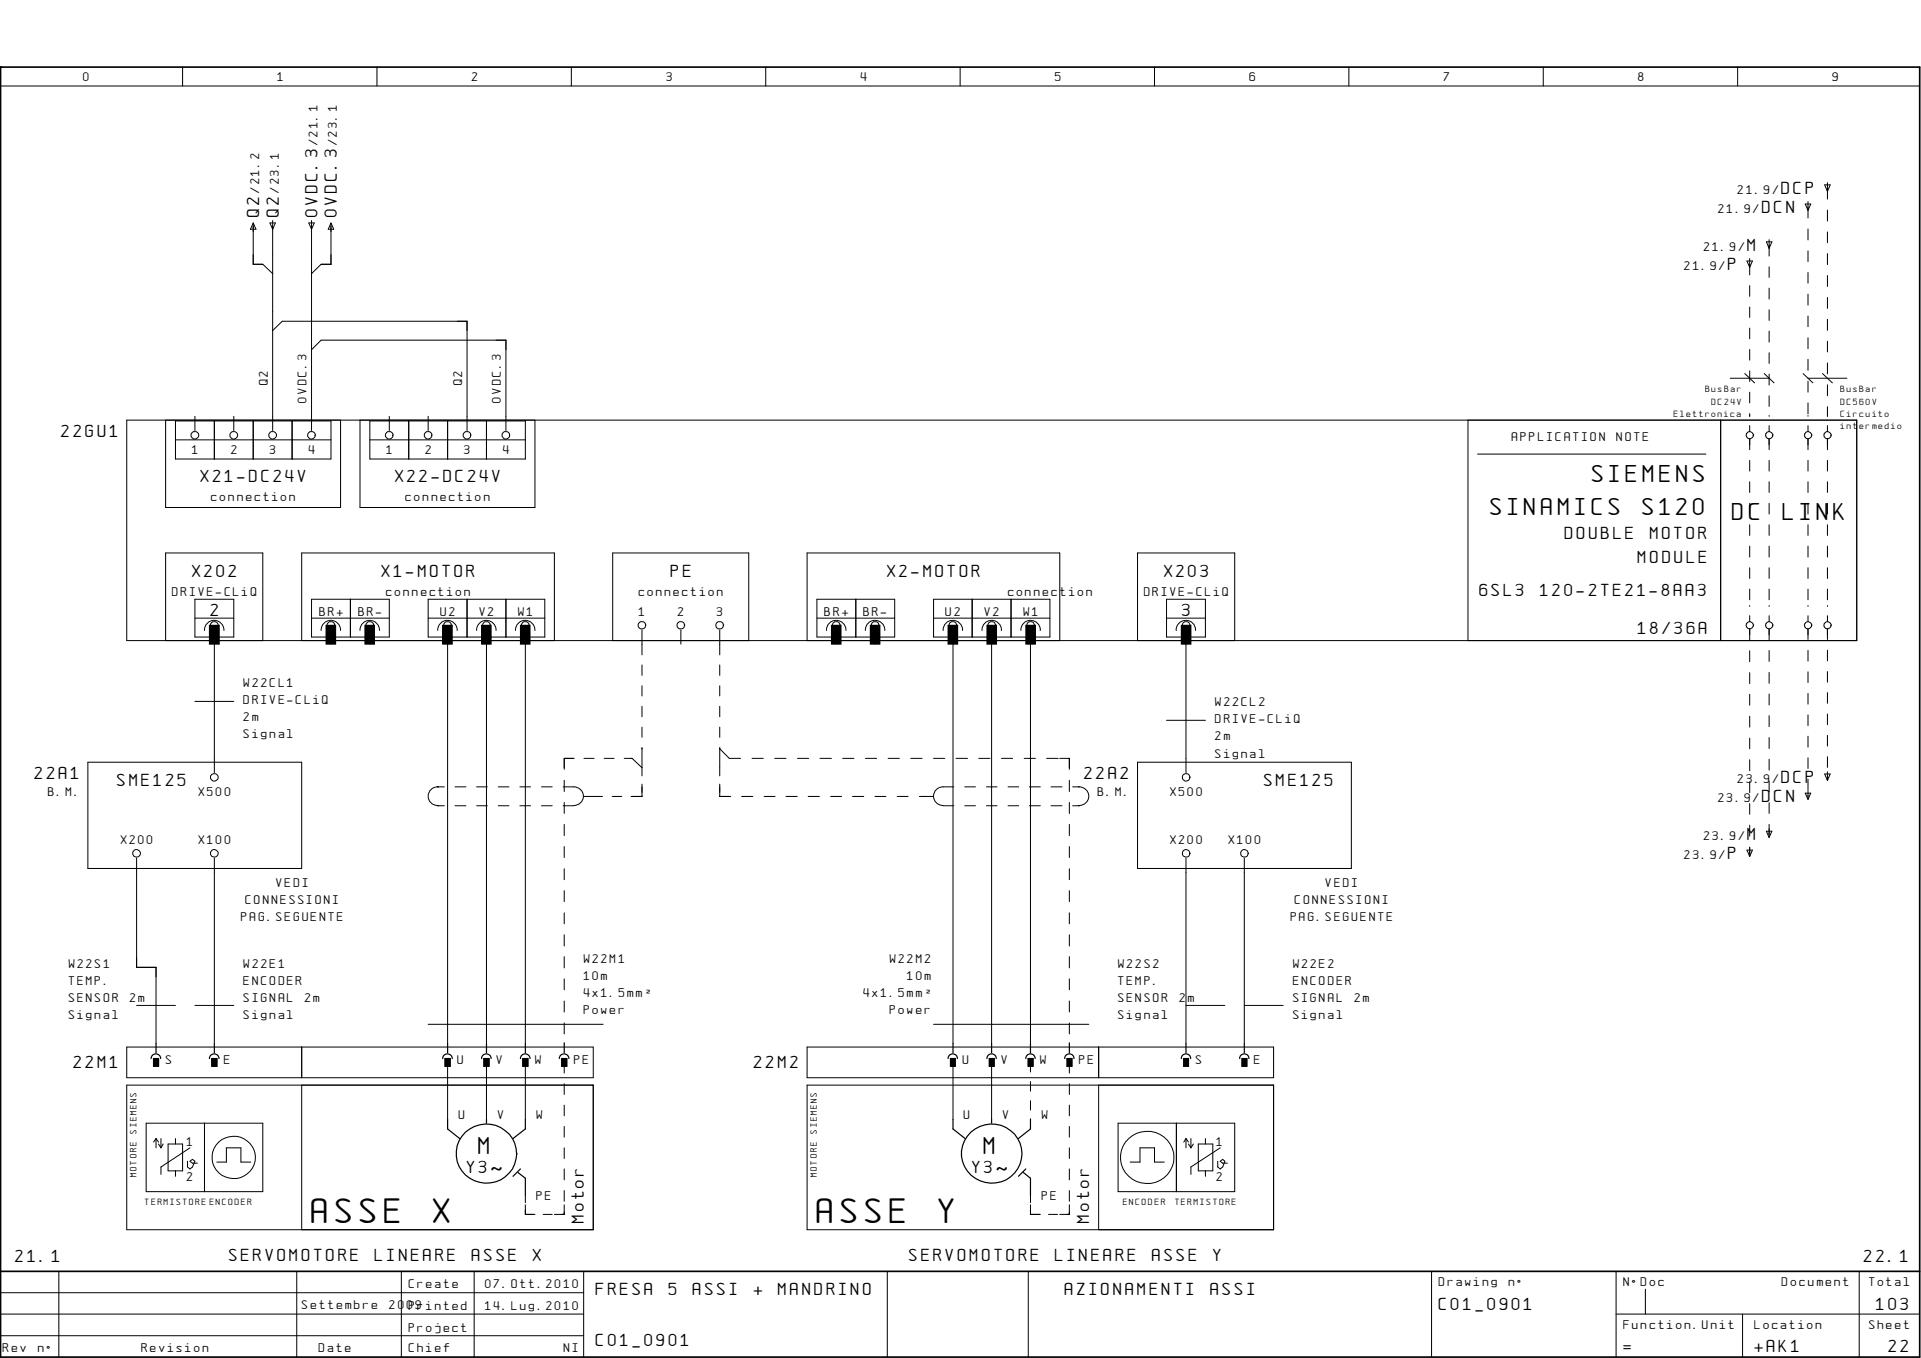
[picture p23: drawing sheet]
<svg xmlns="http://www.w3.org/2000/svg" width="297mm" height="210mm" viewBox="0 0 297 210" stroke-linecap="round" stroke-linejoin="round" font-family="sans-serif">
<defs><g id="words">
<g font-size="4.4">
<text x="48.2" y="189.1">ASSE</text>
<text x="67" y="189.1">X</text>
<text x="126.3" y="189.1">ASSE</text>
<text x="145.1" y="189.1">Y</text>
</g>
<g font-size="3">
<text x="246.2" y="74.5">SIEMENS</text>
<text x="230.5" y="79.6">SINAMICS</text>
<text x="254" y="79.6">S120</text>
<text x="267.8" y="80.3">DC</text>
<text x="275.7" y="80.3">LINK</text>
<text x="74" y="178.4">M</text>
<text x="152.1" y="178.4">M</text>
<text x="76" y="183">~</text>
<text x="154.1" y="183">~</text>
</g>
<g font-size="2.2">
<text x="40.1" y="33.5" transform="rotate(-90 40.1 33.5)">Q2</text>
<text x="43.1" y="33.5" transform="rotate(-90 43.1 33.5)">Q2</text>
<text x="49.1" y="33.5" transform="rotate(-90 49.1 33.5)">0VDC.3</text>
<text x="52.1" y="33.5" transform="rotate(-90 52.1 33.5)">0VDC.3</text>
<text x="272.5" y="33">DCN</text>
<text x="275.5" y="30">DCP</text>
<text x="267.2" y="41.8">P</text>
<text x="270.2" y="38.8">M</text>
<text x="9.5" y="67.5">22GU1</text>
<text x="31" y="74.5">X21-DC24V</text>
<text x="61.1" y="74.5">X22-DC24V</text>
<text x="242" y="83.3">DOUBLE</text>
<text x="255.1" y="83.3">MOTOR</text>
<text x="29.7" y="89.2">X202</text>
<text x="59" y="89.2">X1-MOTOR</text>
<text x="103.7" y="89.2">PE</text>
<text x="137.2" y="89.2">X2-MOTOR</text>
<text x="180" y="89.2">X203</text>
<text x="253.3" y="87">MODULE</text>
<text x="32.6" y="95.2">2</text>
<text x="182.8" y="95.2">3</text>
<text x="228.8" y="92.1">6SL3</text>
<text x="238.2" y="92.1">120-2TE21-8AA3</text>
<text x="253.3" y="98">18/36A</text>
<text x="5.3" y="120.4">22A1</text>
<text x="18.1" y="121.5">SME125</text>
<text x="167.6" y="120.4">22A2</text>
<text x="195.4" y="121.5">SME125</text>
<text x="272.5" y="124">DCN</text>
<text x="275.5" y="121.1">DCP</text>
<text x="270.2" y="129.9">M</text>
<text x="267.2" y="132.8">P</text>
<text x="11.3" y="165.1">22M1</text>
<text x="116.5" y="165.1">22M2</text>
<text x="72.2" y="181.3">Y3</text>
<text x="150.3" y="181.3">Y3</text>
<text x="90.3" y="189.1" transform="rotate(-90 90.3 189.1)">Motor</text>
<text x="168.4" y="189.1" transform="rotate(-90 168.4 189.1)">Motor</text>
<text x="2.4" y="195.1">21.1</text>
<text x="35.4" y="194.9">SERVOMOTORE</text>
<text x="58" y="194.9">LINEARE</text>
<text x="73" y="194.9">ASSE</text>
<text x="82.4" y="194.9">X</text>
<text x="140.6" y="194.9">SERVOMOTORE</text>
<text x="163.1" y="194.9">LINEARE</text>
<text x="178.2" y="194.9">ASSE</text>
<text x="187.6" y="194.9">Y</text>
<text x="288.2" y="195.1">22.1</text>
<text x="92.2" y="200.2">FRESA</text>
<text x="103.4" y="200.2">5</text>
<text x="107.1" y="200.2">ASSI</text>
<text x="116.5" y="200.2">+</text>
<text x="120.3" y="200.2">MANDRINO</text>
<text x="164.6" y="200.2">AZIONAMENTI</text>
<text x="187.2" y="200.2">ASSI</text>
<text x="222.5" y="202.4">C01_0901</text>
<text x="290.1" y="202.4">103</text>
<text x="92.2" y="208">C01_0901</text>
<text x="251" y="209">=</text>
<text x="271.3" y="209">+AK1</text>
<text x="292" y="209">22</text>
</g>
<g font-size="1.5">
<text x="12.9" y="12.6">0</text>
<text x="42.9" y="12.6">1</text>
<text x="73" y="12.6">2</text>
<text x="103" y="12.6">3</text>
<text x="133.1" y="12.6">4</text>
<text x="163.1" y="12.6">5</text>
<text x="193.2" y="12.6">6</text>
<text x="223.3" y="12.6">7</text>
<text x="253.3" y="12.6">8</text>
<text x="283.3" y="12.6">9</text>
<text x="49.1" y="22.4" transform="rotate(-90 49.1 22.4)">/21.1</text>
<text x="52.1" y="22.4" transform="rotate(-90 52.1 22.4)">/23.1</text>
<text x="40.1" y="29.8" transform="rotate(-90 40.1 29.8)">/21.2</text>
<text x="43.1" y="29.8" transform="rotate(-90 43.1 29.8)">/23.1</text>
<text x="265.7" y="33">21.9/</text>
<text x="268.7" y="30">21.9/</text>
<text x="260.4" y="41.8">21.9/</text>
<text x="263.4" y="38.8">21.9/</text>
<text x="41.4" y="59.6" transform="rotate(-90 41.4 59.6)">Q2</text>
<text x="71.5" y="59.6" transform="rotate(-90 71.5 59.6)">Q2</text>
<text x="47.4" y="62.2" transform="rotate(-90 47.4 62.2)">0VDC.3</text>
<text x="77.5" y="62.2" transform="rotate(-90 77.5 62.2)">0VDC.3</text>
<text x="29.7" y="70.2">1</text>
<text x="35.7" y="70.2">2</text>
<text x="41.7" y="70.2">3</text>
<text x="47.7" y="70.2">4</text>
<text x="59.8" y="70.2">1</text>
<text x="65.8" y="70.2">2</text>
<text x="71.8" y="70.2">3</text>
<text x="77.8" y="70.2">4</text>
<text x="233.8" y="68.2">APPLICATION</text>
<text x="250" y="68.2">NOTE</text>
<text x="32.6" y="77.4">connection</text>
<text x="62.7" y="77.4">connection</text>
<text x="26.6" y="92.1">DRIVE-CLiQ</text>
<text x="49.4" y="95.2">BR+</text>
<text x="55.4" y="95.2">BR-</text>
<text x="59.7" y="92.1">connection</text>
<text x="68.1" y="95.2">U2</text>
<text x="74.1" y="95.2">V2</text>
<text x="80.1" y="95.2">W1</text>
<text x="98.8" y="92.1">connection</text>
<text x="98.8" y="95.2">1</text>
<text x="104.8" y="95.2">2</text>
<text x="110.8" y="95.2">3</text>
<text x="127.5" y="95.2">BR+</text>
<text x="133.5" y="95.2">BR-</text>
<text x="146.2" y="95.2">U2</text>
<text x="152.2" y="95.2">V2</text>
<text x="155.9" y="92.1">connection</text>
<text x="158.2" y="95.2">W1</text>
<text x="176.9" y="92.1">DRIVE-CLiQ</text>
<text x="37.7" y="106.2">W22CL1</text>
<text x="37.7" y="108.8">DRIVE-CLiQ</text>
<text x="37.7" y="111.5">2m</text>
<text x="187.9" y="109.1">W22CL2</text>
<text x="187.9" y="111.8">DRIVE-CLiQ</text>
<text x="37.7" y="114.1">Signal</text>
<text x="187.9" y="114.4">2m</text>
<text x="187.9" y="117.1">Signal</text>
<text x="7.4" y="123">B.M.</text>
<text x="30.7" y="123.1">X500</text>
<text x="169.8" y="123">B.M.</text>
<text x="180.9" y="123.1">X500</text>
<text x="265.7" y="124">23.9/</text>
<text x="268.7" y="121.1">23.9/</text>
<text x="18.7" y="130.5">X200</text>
<text x="30.7" y="130.5">X100</text>
<text x="180.9" y="130.5">X200</text>
<text x="189.9" y="130.5">X100</text>
<text x="263.4" y="129.9">23.9/</text>
<text x="42.7" y="137.1">VEDI</text>
<text x="205" y="137.1">VEDI</text>
<text x="260.4" y="132.8">23.9/</text>
<text x="37.3" y="142.4">PAG.SEGUENTE</text>
<text x="38" y="139.7">CONNESSIONI</text>
<text x="199.6" y="142.4">PAG.SEGUENTE</text>
<text x="200.2" y="139.7">CONNESSIONI</text>
<text x="10.6" y="149.6">W22S1</text>
<text x="37.7" y="149.6">W22E1</text>
<text x="90.3" y="148.8">W22M1</text>
<text x="137.6" y="148.8">W22M2</text>
<text x="172.9" y="149.6">W22S2</text>
<text x="199.9" y="149.6">W22E2</text>
<text x="10.6" y="152.2">TEMP.</text>
<text x="10.6" y="154.8">SENSOR</text>
<text x="20.1" y="154.8">2m</text>
<text x="37.7" y="152.2">ENCODER</text>
<text x="37.7" y="154.8">SIGNAL</text>
<text x="47.1" y="154.8">2m</text>
<text x="90.3" y="151.5">10m</text>
<text x="90.3" y="154.1">4x1.5mmý</text>
<text x="133.5" y="154.1">4x1.5mmý</text>
<text x="140.3" y="151.5">10m</text>
<text x="172.9" y="152.2">TEMP.</text>
<text x="172.9" y="154.8">SENSOR</text>
<text x="182.4" y="154.8">2m</text>
<text x="199.9" y="152.2">ENCODER</text>
<text x="199.9" y="154.8">SIGNAL</text>
<text x="209.4" y="154.8">2m</text>
<text x="10.6" y="157.5">Signal</text>
<text x="37.7" y="157.5">Signal</text>
<text x="90.3" y="156.8">Power</text>
<text x="137.6" y="156.8">Power</text>
<text x="172.9" y="157.5">Signal</text>
<text x="199.9" y="157.5">Signal</text>
<text x="25.7" y="164.5">S</text>
<text x="34.7" y="164.5">E</text>
<text x="70.7" y="164.5">U</text>
<text x="76.7" y="164.5">V</text>
<text x="82.8" y="164.5">W</text>
<text x="88.8" y="164.5">PE</text>
<text x="148.9" y="164.5">U</text>
<text x="154.9" y="164.5">V</text>
<text x="160.9" y="164.5">W</text>
<text x="166.9" y="164.5">PE</text>
<text x="184.9" y="164.5">S</text>
<text x="193.9" y="164.5">E</text>
<text x="70.9" y="173">U</text>
<text x="77" y="173">V</text>
<text x="83" y="173">W</text>
<text x="149.1" y="173">U</text>
<text x="155.1" y="173">V</text>
<text x="161.1" y="173">W</text>
<text x="28.9" y="177.1">1</text>
<text x="188.1" y="177.1">1</text>
<text x="28.9" y="182.5">2</text>
<text x="83" y="185.5">PE</text>
<text x="161.1" y="185.5">PE</text>
<text x="188.1" y="182.5">2</text>
<text x="46.7" y="202.4">Settembre</text>
<text x="60.2" y="202.4">2009</text>
<text x="63.2" y="199.1">Create</text>
<text x="63.2" y="202.4">Printed</text>
<text x="75" y="199.1">07.Ott.2010</text>
<text x="75" y="202.4">14.Lug.2010</text>
<text x="222.5" y="198.8">Drawing</text>
<text x="233.3" y="198.8">nø</text>
<text x="251" y="198.8">NøDoc</text>
<text x="275.5" y="198.8">Document</text>
<text x="289" y="198.8">Total</text>
<text x=".5" y="209">Rev</text>
<text x="5.9" y="209">nø</text>
<text x="21.9" y="209">Revision</text>
<text x="49.3" y="209">Date</text>
<text x="63.2" y="205.8">Project</text>
<text x="63.2" y="209">Chief</text>
<text x="87.2" y="209">NI</text>
<text x="251" y="205.4">Function.Unit</text>
<text x="271.3" y="205.4">Location</text>
<text x="289" y="205.4">Sheet</text>
</g>
<g font-size="1.1">
<text x="258.8" y="64.4">Elettronica</text>
<text x="263.7" y="60.6">BusBar</text>
<text x="264.7" y="62.5">DC24V</text>
<text x="284.6" y="60.6">BusBar</text>
<text x="284.6" y="62.5">DC560V</text>
<text x="284.6" y="64.4">Circuito</text>
<text x="284.6" y="66.3">intermedio</text>
<text x="21.1" y="175.2" transform="rotate(-90 21.1 175.2)">SIEMENS</text>
<text x="126.3" y="175.2" transform="rotate(-90 126.3 175.2)">SIEMENS</text>
<text x="21.1" y="181.9" transform="rotate(-90 21.1 181.9)">MOTORE</text>
<text x="126.3" y="181.9" transform="rotate(-90 126.3 181.9)">MOTORE</text>
<text x="22.4" y="186.3">TERMISTORE ENCODER</text>
<text x="173.6" y="186.3">ENCODER</text>
<text x="181.7" y="186.3">TERMISTORE</text>
</g>
</g></defs>
<path d="M.1 10.4h.1M.1 10.4h296.7v199.4h-296.7zM.1 196.5h296.7" fill="none" stroke="#000" stroke-width=".26"/>
<g fill="none" stroke="#000" stroke-width=".15">
<path d="M.1 13.3h296.7M28.2 10.4v2.9M58.3 10.4v2.9M88.3 10.4v2.9M118.4 10.4v2.9M148.5 10.4v2.9M178.5 10.4v2.9M208.6 10.4v2.9M238.6 10.4v2.9M268.7 10.4v2.9M39.2 34.5v6.4h1.4l1.6 1.4M39.2 34.5l.4 .9h-.9z"/>
<path d="M41.7 34.5h.9l-.4 .9zM42.2 34.1v32.4M47.7 34.5h.9l-.4 .9zM48.2 34.1v32.4M51.2 34.5v6.4h-1.5l-1.5 1.4M51.2 34.5l.4 .9h-.8zM270.5 40v2.5M273.1 37.4h.9l-.4 1zM273.6 37v2.6M279.1 31.5h.9l-.4 1zM279.6 31.2v2.5M279.6 35.4v1.7"/>
<path d="M279.6 38.8v1.6M282.1 28.6h.9l-.4 1zM282.6 28.2v2.6M282.6 32.5v1.7M282.6 35.9v1.6M282.6 39.2v1.7M42.2 51.1l1.4-1.4h28.6v16.8M48.2 54.1l1.5-1.5h28.5v13.9M267.5 58.5h6.1M269.8 57.7l1.5 1.5M270.1 40.3h.9l-.5 1zM270.5 44.2v1.6"/>
<path d="M270.5 47.5v1.6M270.5 50.7v1.7M270.5 54v1.7M270.5 57.3v1.7M272.8 57.7l1.5 1.5M273.6 41.2v1.7M273.6 44.5v1.7M273.6 47.9v1.6M273.6 51.2v1.7M273.6 54.5v1.7M273.6 57.8v1.7M278.8 57.7l1.5 1.5"/>
<path d="M279.6 42.1v1.7M279.6 45.5v1.7M279.6 48.9v1.6M279.6 52.2v1.7M279.6 55.5v1.7M279.6 58.9v1.7M279.6 58.5h6M281.8 57.7l1.5 1.5M282.6 42.6v1.7M282.6 46v1.7M282.6 49.4v1.7M282.6 52.7v1.7"/>
<path d="M282.6 56.1v1.7M282.6 59.5v1.7M19.6 64.9h267.5v34.1h-267.5zM25.6 64.9v13.5h27.1v-13.5M27.1 65.1h24.1v5.9h-24.1zM27.1 68h24.1M30.1 64.3v2.2M33.1 65.1v5.9M36.1 64.3v2.2M39.2 65.1v5.9M45.2 65.1v5.9M55.7 64.9v13.5h27v-13.5"/>
<path d="M57.2 65.1h24v5.9h-24zM57.2 68h24M60.2 64.3v2.2M63.2 65.1v5.9M66.2 64.3v2.2M69.2 65.1v5.9M75.2 65.1v5.9M227 64.9v34.1M228.5 70.2h35.3M266.1 64.9v34.1M270.5 60.6v1.7M270.5 63.9v.4"/>
<path d="M270.5 65.8v.9M270.5 67.8v1.7M270.5 71.2v1.6M270.5 74.5v1.6M270.5 77.8v1.7M273.6 61.2v1.6M273.6 64.2v.1M273.6 65.8v.9M273.6 67.8v1.7M273.6 71.2v1.6M273.6 74.5v1.6M273.6 77.8v1.7"/>
<path d="M279.6 62.3v1.7M279.6 64.2v.1M279.6 65.8v.9M279.6 67.8v1.7M279.6 71.2v1.6M279.6 74.5v1.6M279.6 77.8v1.7M282.6 62.9v1.4M282.6 65.8v.9M282.6 67.8v1.7M282.6 71.2v1.6M282.6 74.5v1.6"/>
<path d="M282.6 77.8v1.7M25.6 99v-13.5h15v13.5M30.1 92.6h6v5.9h-6zM30.1 95.5h6M31.6 97.5a1.5 1.5 0 0 1 1.5-1.6 1.5 1.5 0 0 1 1.5 1.6M32.4 96.6h1.5v3h-1.5zM33.1 97.4v22M46.6 99v-13.5h39.1v13.5M48.2 92.6h12v5.9h-12zM48.2 95.5h12M49.7 97.5a1.5 1.5 0 0 1 1.5-1.6 1.5 1.5 0 0 1 1.5 1.6M50.4 96.6h1.5v3h-1.5z"/>
<path d="M51.2 97.4v2.2M54.2 92.6v5.9M55.7 97.5a1.5 1.5 0 0 1 1.5-1.6 1.5 1.5 0 0 1 1.5 1.6M56.4 96.6h1.5v3h-1.5zM57.2 97.4v2.2M66.2 95.5h18M66.2 92.6h18v5.9h-18zM67.7 97.5a1.5 1.5 0 0 1 1.5-1.6 1.5 1.5 0 0 1 1.5 1.6M68.4 96.6h1.5v3h-1.5zM69.2 97.4v63.9M72.2 92.6v5.9M73.7 97.5a1.5 1.5 0 0 1 1.5-1.6 1.5 1.5 0 0 1 1.5 1.6"/>
<path d="M74.5 96.6h1.4v3h-1.4zM75.2 97.4v63.9M78.2 92.6v5.9M79.7 97.5a1.5 1.5 0 0 1 1.5-1.6 1.5 1.5 0 0 1 1.5 1.6M80.5 96.6h1.5v3h-1.5zM81.2 97.4v63.9M94.7 99v-13.5h21.1v13.5M99.3 97.4v3.8M105.3 97.4v2.2M111.3 97.4v3.8M124.8 99v-13.5h39.1v13.5M126.3 95.5h12"/>
<path d="M126.3 92.6h12v5.9h-12zM127.8 97.5a1.5 1.5 0 0 1 1.5-1.6 1.5 1.5 0 0 1 1.5 1.6M128.6 96.6h1.4v3h-1.4zM129.3 97.4v2.2M132.3 92.6v5.9M133.8 97.5a1.5 1.5 0 0 1 1.5-1.6 1.5 1.5 0 0 1 1.5 1.6M134.6 96.6h1.5v3h-1.5zM135.3 97.4v2.2M144.4 95.5h17.9M144.4 92.6h17.9v5.9h-17.9zM145.8 97.5a1.5 1.5 0 0 1 1.5-1.6 1.5 1.5 0 0 1 1.5 1.6M146.6 96.6h1.5v3h-1.5z"/>
<path d="M147.4 97.4v63.9M150.3 92.6v5.9M151.8 97.5a1.48 1.48 0 0 1 1.5-1.6 1.48 1.48 0 0 1 1.5 1.6M152.6 96.6h1.5v3h-1.5zM153.3 97.4v63.9M156.3 92.6v5.9M157.9 97.5a1.48 1.48 0 0 1 1.4-1.6 1.48 1.48 0 0 1 1.5 1.6M158.6 96.6h1.5v3h-1.5zM159.3 97.4v63.9M175.9 99v-13.5h15v13.5M180.4 95.5h6M180.4 92.6h6v5.9h-6z"/>
<path d="M181.9 97.5a1.48 1.48 0 0 1 1.5-1.6 1.48 1.48 0 0 1 1.5 1.6M182.7 96.6h1.4v3h-1.4zM183.4 97.4v22M270.5 81.1v1.7M270.5 84.4v1.7M270.5 87.8v1.6M270.5 91.1v1.6M270.5 93.6v.1M270.5 95.2v.9M270.5 97.2v1.7M273.6 81.1v1.7M273.6 84.4v1.7"/>
<path d="M273.6 87.8v1.6M273.6 91.1v1.6M273.6 93.6v.1M273.6 95.2v.9M273.6 97.2v1.7M279.6 81.1v1.7M279.6 84.4v1.7M279.6 87.8v1.6M279.6 91.1v1.6M279.6 93.6v.1M279.6 95.2v.9M279.6 97.2v1.6"/>
<path d="M282.6 81.1v1.7M282.6 84.4v1.7M282.6 87.8v1.6M282.6 91.1v1.6M282.6 93.6v.1M282.6 95.2v.9M282.6 97.2v1.6M13.6 117.8h33v16.4h-33zM30.1 108.4h6M88.8 117.2h-1.6v1.7M90.3 117.2h1.6M93.4 117.2h1.6"/>
<path d="M96.5 117.2h1.2l1.6 1.5M99.3 102.8v1.6M99.3 106v1.6M99.3 109.2v1.6M99.3 112.4v1.6M99.3 115.6v4.3M111.3 115.7l1.5 1.5h1.7M111.3 102.8v1.6M111.3 106v1.6M111.3 109.2v1.6M111.3 112.4v1.6M111.3 115.6v4.3"/>
<path d="M116.3 117.2h1.7M119.8 117.2h1.7M123.3 117.2h1.7M126.8 117.2h1.8M130.3 117.2h1.7M133.8 117.2h1.7M137.3 117.2h1.8M140.8 117.2h1.8M144.4 117.2h1.7M147.8 117.2h1.8M151.3 117.2h1.8M154.9 117.2h1.7"/>
<path d="M158.4 117.2h1.7M161.8 117.2h1.8M163.9 117.2h1.5v1.7M175.9 117.8h33.1v16.4h-33.1zM180.4 111.3h6M270.5 100.6v1.7M270.5 104v1.7M270.5 107.3v1.7M270.5 110.7v1.7M270.5 114.1v1.6M270.5 117.4v1.7M273.6 100.5v1.7"/>
<path d="M273.6 103.9v1.7M273.6 107.3v1.7M273.6 110.6v1.7M273.6 114v1.7M273.6 117.3v1.7M279.6 100.5v1.7M279.6 103.8v1.7M279.6 107.2v1.6M279.6 110.5v1.6M279.6 113.8v1.7M279.6 117.1v1.7M282.1 119.6h.9l-.4 1z"/>
<path d="M282.6 100.5v1.7M282.6 103.8v1.7M282.6 107.1v1.6M282.6 110.4v1.6M282.6 113.7v1.6M282.6 117v1.6M282.6 119.3v1.3M21.1 132.6v16.9h3v11.8M33.1 132.6v28.7M67.7 124.5h1M68.7 121.6h-1a1.44 1.44 0 0 0-1.5 1.5 1.44 1.44 0 0 0 1.5 1.4M70.4 124.5h1.6"/>
<path d="M70.4 121.6h1.6M73.7 124.5h1.7M73.7 121.6h1.7M77 124.5h1.7M77 121.6h1.7M80.4 124.5h1.6M80.4 121.6h1.6M83.7 124.5h1.7M83.7 121.6h1.7M87.1 121.6h1.6a1.44 1.44 0 0 1 1.5 1.5 1.44 1.44 0 0 1-1.5 1.4M87.1 124.5h1.6M87.2 120.6v1.7"/>
<path d="M87.2 124v1.7M87.2 127.4v1.8M87.2 130.9v1.6M87.2 134.3v1.7M87.2 137.7v1.7M90.3 123.1h2.9M94.7 123.1h1.4M99.3 121.2v1.9h-1.7M111.3 121.2v1.9h1.7M114.7 123.1h1.7M118.1 123.1h1.7M121.5 123.1h1.8"/>
<path d="M125 123.1h1.7M128.4 123.1h1.7M131.8 123.1h1.8M135.3 123.1h1.7M138.7 123.1h1.7M142.2 123.1h2.2M145.8 124.5h1.7M147.5 121.6h-1.7a1.44 1.44 0 0 0-1.4 1.5 1.44 1.44 0 0 0 1.4 1.4M149.2 124.5h1.6M149.2 121.6h1.6M152.5 124.5h1.7M152.5 121.6h1.7"/>
<path d="M155.9 124.5h1.6M155.9 121.6h1.6M159.2 124.5h1.7M159.2 121.6h1.7M162.5 124.5h1.7M162.5 121.6h1.7M165.4 120.6v1.7M165.4 124v1.7M165.4 127.4v1.8M165.4 130.9v1.6M165.4 134.3v1.7M165.4 137.7v1.7"/>
<path d="M165.9 121.6a1.98 1.98 0 0 1 2.4 1 1.45 1.45 0 0 1-1.4 1.9M165.9 124.5h1M183.4 132.6v28.7M192.4 132.6v28.7M270.1 131.4h.9l-.5 1zM270.5 120.8v1.7M270.5 124.2v1.7M270.5 127.6v1.6M270.5 130.9v1.4M273.1 128.5h.9l-.4 1zM273.6 120.7v1.7M273.6 124.1v1.6"/>
<path d="M273.6 127.4v2M279.1 122.6h.9l-.4 1zM279.6 120.4v1.7M279.6 122.2v1.3M21.1 155.4h6M30.1 155.4h6M66.2 158.3h27.1M87.2 141.1v1.7M87.2 144.5v1.7M87.2 147.9v1.7M87.2 151.3v1.7M87.2 154.7v1.7"/>
<path d="M87.2 158.1v1.7M144.4 158.3h24M165.4 141.1v1.7M165.4 144.5v1.7M165.4 147.9v1.7M165.4 151.3v1.7M165.4 154.7v1.7M165.4 158.1v1.7M183.4 155.4h6M192.4 155.4h6M19.6 161.8h72.1v4.8h-72.1zM19.6 167.7h72.1v22.4h-72.1z"/>
<path d="M22.6 173.6h18v10.6h-18zM24.1 176v1.4M24.1 176l.4 .5M24.1 176l-.4 .5M24.5 176.8l.4 .6M24.9 176v1.4M25.2 176.8l-.3 .6M26 176.8h2.2v4.2h-2.2zM27.1 176v.8M29 179.5v.9l.4 .3 .4-.3 .3-.9-.3-.3-.4 .3 .4 .3h.7M29.4 177.4l-4.5 3v1.1M31.6 173.6v10.6"/>
<path d="M33.5 179.6h1.5v-2.2h2.3v2.2h1.5M33.8 176.5a3.3 3.3 0 0 1 5.3 .9 3.3 3.3 0 0 1-2.5 4.8 3.3 3.3 0 0 1-3.5-1.8 3.3 3.3 0 0 1 .7-3.9zM46.6 161.8v4.8M46.6 167.7v22.4M69.2 164.2v8.8M75.2 164.2v8.8M81.2 164.2v8.8M87.2 161.2v.1M87.2 164.2v1.7M87.2 167.5v1.7M87.2 170.8v1.7M87.2 174.1v1.7"/>
<path d="M87.2 177.4v1.7M124.8 161.8h72.1v4.8h-72.1zM124.8 167.7h72.1v22.4h-72.1zM147.4 164.2v8.8M153.3 164.2v8.8M159.3 164.2v1.5M159.3 167.2v1.5M159.3 170.1v1.5M159.3 172.9v.1M165.4 161.2v.1M165.4 164.2v1.7M165.4 167.5v1.7"/>
<path d="M165.4 170.8v1.7M165.4 174.1v1.7M165.4 177.4v1.7M169.9 161.8v4.8M169.9 167.7v22.4M172.9 173.6h18v10.6h-18zM174.5 176a4.1 4.1 0 0 1 6.6 1.1 4.1 4.1 0 0 1-3.2 5.8 4 4 0 0 1-4.2-2.2 4 4 0 0 1 .8-4.7zM174.7 179.6h1.6v-2.2h2.2v2.2h1.5M181.9 173.6v10.6M183.4 176v1.4M183.4 176l.4 .5M183.4 176l-.4 .5"/>
<path d="M183.8 176.8l.3 .6M184.1 176v1.4M184.5 176.8l-.4 .6M185.3 176.8h2.2v4.2h-2.2zM186.4 176v.8M188.3 179.5v.9l.4 .3 .4-.3 .3-.9-.3-.3-.4 .3 .4 .3h.7M188.7 177.4l-4.6 3v1.1M.1 196.9v12.9M.1 199.8h90.2M9.1 196.5v13.3M27.1 181v.8M45.9 196.5v13.3"/>
<path d="M62.1 196.5v13.3M73.3 196.5v13.3M81.2 184.8v1.1M81.2 186.2v1.5h1.5M84 187.7h1.4M87.2 180.7v1.7M87.2 184v1.7M87.2 186.2v1.5h-1.5M90.3 196.5v13.3M137.2 196.5v13.3M159 196.5v13.3M159.3 186.2v1.5h1.6"/>
<path d="M159.3 184.8v1.1M162.1 187.7h1.4M165.4 186.2v1.5h-1.5M165.4 180.7v1.7M165.4 184v1.7M186.4 181v.8M221.4 196.5v13.3M249.9 196.5v13.3M254.4 199.3v3.8M287.5 196.5v13.3M.1 203.1h90.2M.1 206.5h90.2"/>
<path d="M249.9 203.1h46.9M269.4 203.1v6.7"/>
<circle cx="30.1" cy="67.3" r=".6"/>
<circle cx="36.1" cy="67.3" r=".6"/>
<circle cx="42.2" cy="67.3" r=".6"/>
<circle cx="48.2" cy="67.3" r=".6"/>
<circle cx="60.2" cy="67.3" r=".6"/>
<circle cx="66.2" cy="67.3" r=".6"/>
<circle cx="72.2" cy="67.3" r=".6"/>
<circle cx="78.2" cy="67.3" r=".6"/>
<circle cx="270.6" cy="67.3" r=".57"/>
<circle cx="273.6" cy="67.3" r=".57"/>
<circle cx="279.6" cy="67.3" r=".57"/>
<circle cx="282.6" cy="67.3" r=".57"/>
<circle cx="33.2" cy="96.6" r=".58"/>
<circle cx="51.2" cy="96.6" r=".58"/>
<circle cx="57.2" cy="96.6" r=".58"/>
<circle cx="69.2" cy="96.6" r=".58"/>
<circle cx="75.2" cy="96.6" r=".58"/>
<circle cx="81.2" cy="96.6" r=".58"/>
<circle cx="99.3" cy="96.6" r=".58"/>
<circle cx="105.3" cy="96.6" r=".58"/>
<circle cx="111.3" cy="96.6" r=".58"/>
<circle cx="129.3" cy="96.6" r=".58"/>
<circle cx="135.3" cy="96.6" r=".58"/>
<circle cx="147.4" cy="96.6" r=".58"/>
<circle cx="153.4" cy="96.6" r=".58"/>
<circle cx="159.4" cy="96.6" r=".58"/>
<circle cx="183.4" cy="96.6" r=".58"/>
<circle cx="270.6" cy="96.6" r=".57"/>
<circle cx="273.6" cy="96.6" r=".57"/>
<circle cx="279.6" cy="96.6" r=".57"/>
<circle cx="282.6" cy="96.6" r=".57"/>
<circle cx="21.1" cy="131.9" r=".59"/>
<circle cx="33.1" cy="131.9" r=".59"/>
<circle cx="33.1" cy="120.2" r=".59"/>
<circle cx="183.4" cy="131.9" r=".59"/>
<circle cx="183.4" cy="120.2" r=".59"/>
<circle cx="192.4" cy="131.9" r=".59"/>
</g>
<g fill="none" stroke="#000" stroke-width=".19">
<path d="M23.4 163.6a.74 .74 0 0 1 .7-.7 .74 .74 0 0 1 .7 .7M23.7 163.6h.8v1.2h-.8zM24.1 161.3v1.4M32.4 163.6a.74 .74 0 0 1 .7-.7 .74 .74 0 0 1 .8 .7M32.8 163.6h.7v1.2h-.7zM33.1 161.3v1.4M68.4 163.6a.74 .74 0 0 1 .8-.7 .74 .74 0 0 1 .7 .7M68.8 163.6h.8v1.2h-.8zM69.2 161.3v1.4M69.2 173v1.5l1.9 1.5M72 175a4.7 4.7 0 0 1 5.4-.8 4.7 4.7 0 0 1 2.4 4.9 4.7 4.7 0 0 1-6 3.6 4.7 4.7 0 0 1-2.8-6.4zM74.5 163.6a.74 .74 0 0 1 .7-.7 .74 .74 0 0 1 .7 .7"/>
<path d="M74.8 163.6h.8v1.2h-.8zM75.2 161.3v1.4M75.2 173v.6M80.5 163.6a.74 .74 0 0 1 .7-.7 .74 .74 0 0 1 .8 .7M80.9 163.6h.7v1.2h-.7zM81.2 173v1.5l-1.9 1.5M81.2 161.3v1.4M86.5 163.6a.74 .74 0 0 1 .7-.7 .74 .74 0 0 1 .8 .7M86.9 163.6h.7v1.2h-.7zM87.2 161.3v1.4M146.6 163.6a.72 .72 0 0 1 .7-.7 .72 .72 0 0 1 .7 .7M147 163.6h.7v1.2h-.7z"/>
<path d="M147.4 161.3v1.4M147.4 173v1.5l1.8 1.5M150.1 175a4.6 4.6 0 0 1 7.4 1.2 4.6 4.6 0 0 1-3.5 6.6 4.6 4.6 0 0 1-4.8-2.5 4.6 4.6 0 0 1 .9-5.3zM152.6 163.6a.72 .72 0 0 1 .7-.7 .72 .72 0 0 1 .7 .7M153 163.6h.7v1.2h-.7zM153.3 161.3v1.4M153.3 173v.6M158.6 163.6a.72 .72 0 0 1 .7-.7 .72 .72 0 0 1 .8 .7M159 163.6h.7v1.2h-.7zM159.3 173v1.5l-1.8 1.5M159.3 161.3v1.4M164.6 163.6a.72 .72 0 0 1 .8-.7 .72 .72 0 0 1 .7 .7"/>
<path d="M165 163.6h.7v1.2h-.7zM165.4 161.3v1.4M182.7 163.6a.72 .72 0 0 1 .7-.7 .72 .72 0 0 1 .7 .7M183 163.6h.8v1.2h-.8zM183.4 161.3v1.4M191.7 163.6a.72 .72 0 0 1 .7-.7 .72 .72 0 0 1 .7 .7M192.1 163.6h.7v1.2h-.7zM192.4 161.3v1.4M80.1 181.2l1.1 .9v2.7M80.5 180.7l-1.2 1.1M158.2 181.2l1.1 .9v2.7M158.6 180.7l-1.1 1.1"/>
</g>
<g fill="#000">
<path d="M32.4 96.6h1.5v3h-1.5zM50.4 96.6h1.5v3h-1.5zM56.4 96.6h1.5v3h-1.5zM68.4 96.6h1.5v3h-1.5zM74.5 96.6h1.4v3h-1.4zM80.5 96.6h1.5v3h-1.5zM128.6 96.6h1.4v3h-1.4zM134.6 96.6h1.5v3h-1.5zM146.6 96.6h1.5v3h-1.5zM152.6 96.6h1.5v3h-1.5zM158.6 96.6h1.5v3h-1.5zM182.7 96.6h1.4v3h-1.4z"/>
<path d="M23.7 163.6h.8v1.2h-.8zM32.8 163.6h.7v1.2h-.7zM68.8 163.6h.8v1.2h-.8zM74.8 163.6h.8v1.2h-.8zM80.9 163.6h.7v1.2h-.7zM86.9 163.6h.7v1.2h-.7zM147 163.6h.7v1.2h-.7zM153 163.6h.7v1.2h-.7zM159 163.6h.7v1.2h-.7zM165 163.6h.7v1.2h-.7zM183 163.6h.8v1.2h-.8zM192.1 163.6h.7v1.2h-.7z"/>
</g>
<use href="#words"/>
</svg>
